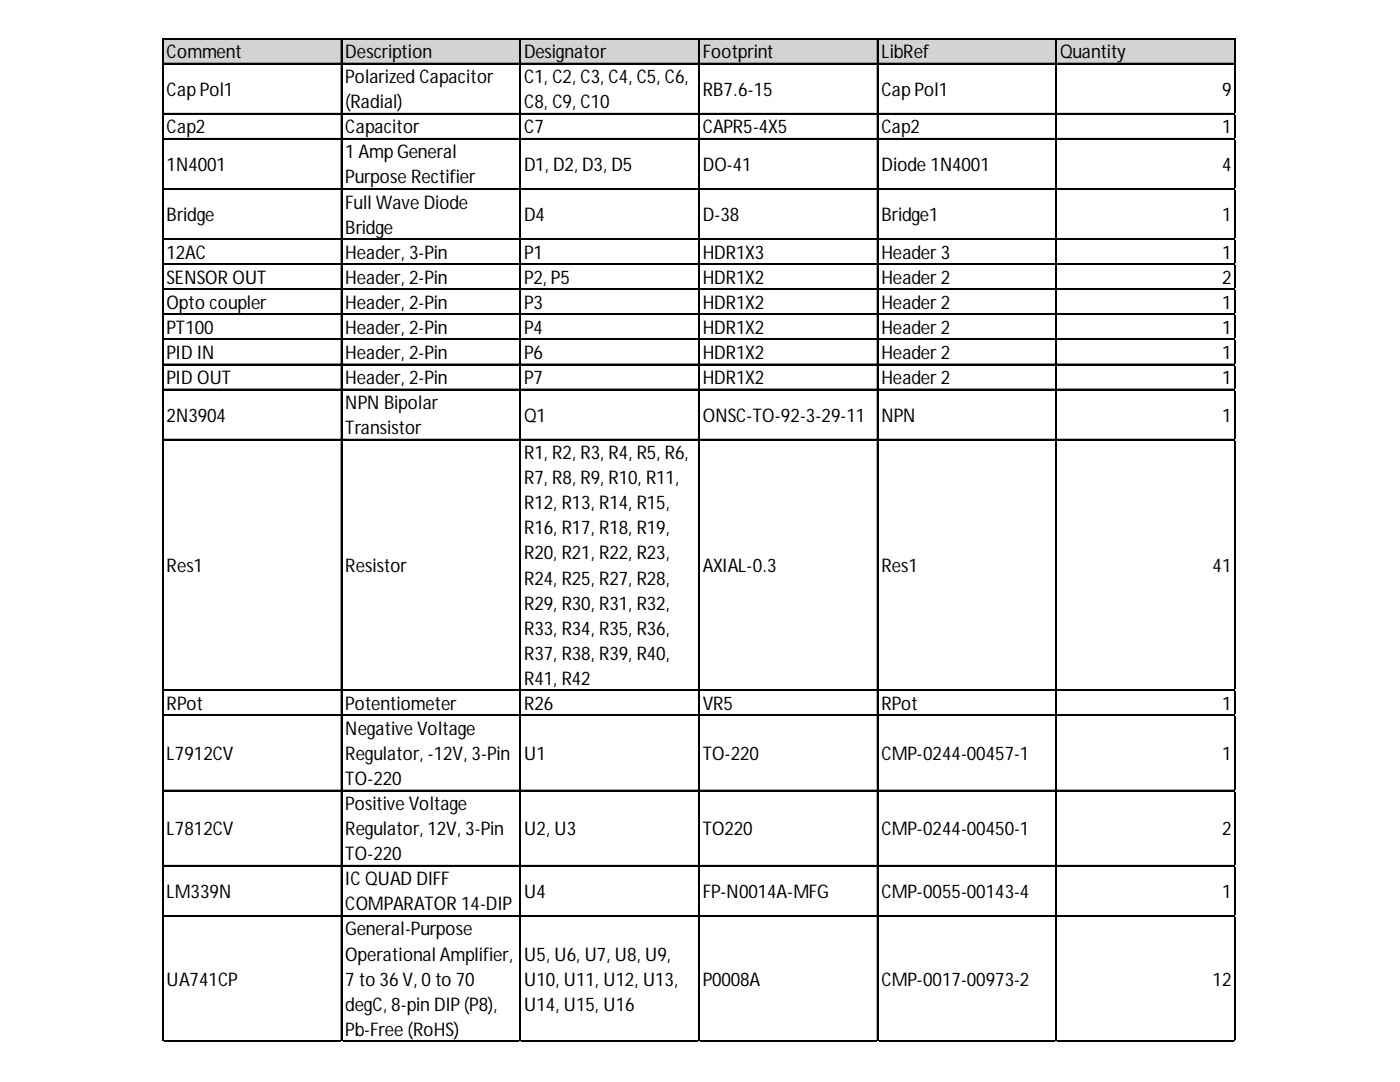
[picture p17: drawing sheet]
<svg xmlns="http://www.w3.org/2000/svg" width="279mm" height="216mm" viewBox="0 0 279 216" stroke-linecap="round" stroke-linejoin="round" font-family="sans-serif">
<defs><g id="words">
<g font-size="3.8">
<text x="33.3" y="11.6">Comment</text>
<text x="68.9" y="11.6">Description</text>
<text x="104.6" y="11.6">Designator</text>
<text x="140.2" y="11.6">Footprint</text>
<text x="175.9" y="11.6">LibRef</text>
<text x="211.6" y="11.6">Quantity</text>
<text x="68.9" y="16.6">Polarized Capacitor</text>
<text x="104.6" y="16.6">C1, C2, C3, C4, C5, C6,</text>
<text x="33.3" y="19.1">Cap Pol1</text>
<text x="68.9" y="21.6">(Radial)</text>
<text x="104.6" y="21.6">C8, C9, C10</text>
<text x="140.2" y="19.1">RB7.6-15</text>
<text x="175.9" y="19.1">Cap Pol1</text>
<text x="243.9" y="19.1">9</text>
<text x="33.3" y="26.6">Cap2</text>
<text x="68.9" y="26.6">Capacitor</text>
<text x="104.6" y="26.6">C7</text>
<text x="140.2" y="26.6">CAPR5-4X5</text>
<text x="175.9" y="26.6">Cap2</text>
<text x="243.9" y="26.6">1</text>
<text x="33.3" y="34.1">1N4001</text>
<text x="68.9" y="31.6">1 Amp General</text>
<text x="104.6" y="34.1">D1, D2, D3, D5</text>
<text x="140.2" y="34.1">DO-41</text>
<text x="175.9" y="34.1">Diode 1N4001</text>
<text x="243.9" y="34.1">4</text>
<text x="68.9" y="36.6">Purpose Rectifier</text>
<text x="68.9" y="41.6">Full Wave Diode</text>
<text x="33.3" y="44.1">Bridge</text>
<text x="68.9" y="46.6">Bridge</text>
<text x="104.6" y="44.1">D4</text>
<text x="140.2" y="44.1">D-38</text>
<text x="175.9" y="44.1">Bridge1</text>
<text x="243.9" y="44.1">1</text>
<text x="33.3" y="51.6">12AC</text>
<text x="68.9" y="51.6">Header, 3-Pin</text>
<text x="104.6" y="51.6">P1</text>
<text x="140.2" y="51.6">HDR1X3</text>
<text x="175.9" y="51.6">Header 3</text>
<text x="243.9" y="51.6">1</text>
<text x="33.3" y="56.6">SENSOR OUT</text>
<text x="68.9" y="56.6">Header, 2-Pin</text>
<text x="104.6" y="56.6">P2, P5</text>
<text x="140.2" y="56.6">HDR1X2</text>
<text x="175.9" y="56.6">Header 2</text>
<text x="243.9" y="56.6">2</text>
<text x="33.3" y="61.6">Opto coupler</text>
<text x="68.9" y="61.6">Header, 2-Pin</text>
<text x="104.6" y="61.6">P3</text>
<text x="140.2" y="61.6">HDR1X2</text>
<text x="175.9" y="61.6">Header 2</text>
<text x="243.9" y="61.6">1</text>
<text x="33.3" y="66.6">PT100</text>
<text x="33.3" y="71.6">PID IN</text>
<text x="68.9" y="66.6">Header, 2-Pin</text>
<text x="68.9" y="71.6">Header, 2-Pin</text>
<text x="104.6" y="66.6">P4</text>
<text x="104.6" y="71.6">P6</text>
<text x="140.2" y="66.6">HDR1X2</text>
<text x="140.2" y="71.6">HDR1X2</text>
<text x="175.9" y="66.6">Header 2</text>
<text x="175.9" y="71.6">Header 2</text>
<text x="243.9" y="66.6">1</text>
<text x="243.9" y="71.6">1</text>
<text x="33.3" y="76.6">PID OUT</text>
<text x="68.9" y="76.6">Header, 2-Pin</text>
<text x="104.6" y="76.6">P7</text>
<text x="140.2" y="76.6">HDR1X2</text>
<text x="175.9" y="76.6">Header 2</text>
<text x="243.9" y="76.6">1</text>
<text x="68.9" y="81.6">NPN Bipolar</text>
<text x="33.3" y="84.1">2N3904</text>
<text x="68.9" y="86.6">Transistor</text>
<text x="104.6" y="84.1">Q1</text>
<text x="140.2" y="84.1">ONSC-TO-92-3-29-11</text>
<text x="175.9" y="84.1">NPN</text>
<text x="243.9" y="84.1">1</text>
<text x="104.6" y="91.6">R1, R2, R3, R4, R5, R6,</text>
<text x="104.6" y="96.6">R7, R8, R9, R10, R11,</text>
<text x="104.6" y="101.6">R12, R13, R14, R15,</text>
<text x="104.6" y="106.6">R16, R17, R18, R19,</text>
<text x="104.6" y="111.6">R20, R21, R22, R23,</text>
<text x="33.3" y="114.1">Res1</text>
<text x="68.9" y="114.1">Resistor</text>
<text x="104.6" y="116.6">R24, R25, R27, R28,</text>
<text x="140.2" y="114.1">AXIAL-0.3</text>
<text x="175.9" y="114.1">Res1</text>
<text x="242" y="114.1">41</text>
<text x="104.6" y="121.6">R29, R30, R31, R32,</text>
<text x="104.6" y="126.6">R33, R34, R35, R36,</text>
<text x="104.6" y="131.6">R37, R38, R39, R40,</text>
<text x="104.6" y="136.6">R41, R42</text>
<text x="33.3" y="141.7">RPot</text>
<text x="68.9" y="141.7">Potentiometer</text>
<text x="104.6" y="141.7">R26</text>
<text x="140.2" y="141.7">VR5</text>
<text x="175.9" y="141.7">RPot</text>
<text x="243.9" y="141.7">1</text>
<text x="68.9" y="146.7">Negative Voltage</text>
<text x="33.3" y="151.7">L7912CV</text>
<text x="68.9" y="151.7">Regulator, -12V, 3-Pin</text>
<text x="104.6" y="151.7">U1</text>
<text x="140.2" y="151.7">TO-220</text>
<text x="175.9" y="151.7">CMP-0244-00457-1</text>
<text x="243.9" y="151.7">1</text>
<text x="68.9" y="156.7">TO-220</text>
<text x="68.9" y="161.7">Positive Voltage</text>
<text x="33.3" y="166.7">L7812CV</text>
<text x="68.9" y="166.7">Regulator, 12V, 3-Pin</text>
<text x="104.6" y="166.7">U2, U3</text>
<text x="140.2" y="166.7">TO220</text>
<text x="175.9" y="166.7">CMP-0244-00450-1</text>
<text x="243.9" y="166.7">2</text>
<text x="68.9" y="171.7">TO-220</text>
<text x="33.3" y="179.2">LM339N</text>
<text x="68.9" y="176.7">IC QUAD DIFF</text>
<text x="104.6" y="179.2">U4</text>
<text x="140.2" y="179.2">FP-N0014A-MFG</text>
<text x="175.9" y="179.2">CMP-0055-00143-4</text>
<text x="243.9" y="179.2">1</text>
<text x="68.9" y="181.7">COMPARATOR 14-DIP</text>
<text x="68.9" y="186.7">General-Purpose</text>
<text x="68.9" y="191.7">Operational Amplifier,</text>
<text x="104.6" y="191.7">U5, U6, U7, U8, U9,</text>
<text x="33.3" y="196.7">UA741CP</text>
<text x="68.9" y="196.7">7 to 36 V, 0 to 70</text>
<text x="104.6" y="196.7">U10, U11, U12, U13,</text>
<text x="140.2" y="196.7">P0008A</text>
<text x="175.9" y="196.7">CMP-0017-00973-2</text>
<text x="242" y="196.7">12</text>
<text x="68.9" y="201.7">degC, 8-pin DIP (P8),</text>
<text x="104.6" y="201.7">U14, U15, U16</text>
<text x="68.9" y="206.7">Pb-Free (RoHS)</text>
</g>
</g></defs>
<path d="M32.6 7.8h214v5h-214z" fill="#d3d3d3"/>
<g fill="none" stroke="#000" stroke-width=".21">
<path d="M32.4 7.6v200.3M32.5 7.6v200.3M32.6 7.6h214M32.6 7.7h214M32.6 12.6h214M32.6 12.7h214M68.1 7.8v200.1M68.2 7.8v200.1M103.7 7.8v200.1M103.8 7.8v200.1M139.4 7.8v200.1M139.5 7.8v200.1"/>
<path d="M175.1 7.8v200.1M175.2 7.8v200.1M210.7 7.8v200.1M210.8 7.8v200.1M246.4 7.8v200.1M246.5 7.8v200.1M32.6 22.6h214M32.6 22.7h214M32.6 27.6h214M32.6 27.7h214M32.6 37.6h214M32.6 37.7h214"/>
<path d="M32.6 47.6h214M32.6 47.7h214M32.6 52.6h214M32.6 52.7h214M32.6 57.6h214M32.6 57.7h214M32.6 62.6h214M32.6 62.7h214M32.6 67.6h214M32.6 67.7h214M32.6 72.6h214M32.6 72.7h214"/>
<path d="M32.6 77.6h214M32.6 77.7h214M32.6 87.6h214M32.6 87.7h214M32.6 137.7h214M32.6 137.8h214M32.6 142.7h214M32.6 142.8h214M32.6 157.7h214M32.6 157.8h214M32.6 172.7h214M32.6 172.8h214"/>
<path d="M32.6 182.7h214M32.6 182.8h214M32.6 207.7h214M32.6 207.8h214"/>
</g>
<path d="M32.4 207.9h.1" fill="none" stroke="#e0e0e0" stroke-width=".21"/>
<path d="M32.4 207.9h.2z" fill="#e0e0e0"/>
<path d="M68.1 207.9h.1" fill="none" stroke="#e0e0e0" stroke-width=".21"/>
<path d="M68.1 207.9h.2z" fill="#e0e0e0"/>
<path d="M103.7 207.9h.1" fill="none" stroke="#e0e0e0" stroke-width=".21"/>
<path d="M103.7 207.9h.3z" fill="#e0e0e0"/>
<path d="M139.4 207.9h.1" fill="none" stroke="#e0e0e0" stroke-width=".21"/>
<path d="M139.4 207.9h.2z" fill="#e0e0e0"/>
<path d="M175.1 207.9h.1" fill="none" stroke="#e0e0e0" stroke-width=".21"/>
<path d="M175.1 207.9h.2z" fill="#e0e0e0"/>
<path d="M210.7 207.9h.1" fill="none" stroke="#e0e0e0" stroke-width=".21"/>
<path d="M210.7 207.9h.2z" fill="#e0e0e0"/>
<path d="M246.4 207.9h.1" fill="none" stroke="#e0e0e0" stroke-width=".21"/>
<path d="M246.4 207.9h.2z" fill="#e0e0e0"/>
<path d="M246.6 22.6h.1" fill="none" stroke="#e0e0e0" stroke-width=".21"/>
<path d="M246.6 22.6v.2z" fill="#e0e0e0"/>
<path d="M246.6 27.6h.1" fill="none" stroke="#e0e0e0" stroke-width=".21"/>
<path d="M246.6 27.6v.2z" fill="#e0e0e0"/>
<path d="M246.6 37.6h.1" fill="none" stroke="#e0e0e0" stroke-width=".21"/>
<path d="M246.6 37.6v.2z" fill="#e0e0e0"/>
<path d="M246.6 47.6h.1" fill="none" stroke="#e0e0e0" stroke-width=".21"/>
<path d="M246.6 47.6v.2z" fill="#e0e0e0"/>
<path d="M246.6 52.6h.1" fill="none" stroke="#e0e0e0" stroke-width=".21"/>
<path d="M246.6 52.6v.2z" fill="#e0e0e0"/>
<path d="M246.6 57.6h.1" fill="none" stroke="#e0e0e0" stroke-width=".21"/>
<path d="M246.6 57.6v.2z" fill="#e0e0e0"/>
<path d="M246.6 62.6h.1" fill="none" stroke="#e0e0e0" stroke-width=".21"/>
<path d="M246.6 62.6v.2z" fill="#e0e0e0"/>
<path d="M246.6 67.6h.1" fill="none" stroke="#e0e0e0" stroke-width=".21"/>
<path d="M246.6 67.6v.2z" fill="#e0e0e0"/>
<path d="M246.6 72.6h.1" fill="none" stroke="#e0e0e0" stroke-width=".21"/>
<path d="M246.6 72.6v.2z" fill="#e0e0e0"/>
<path d="M246.6 77.6h.1" fill="none" stroke="#e0e0e0" stroke-width=".21"/>
<path d="M246.6 77.6v.2z" fill="#e0e0e0"/>
<path d="M246.6 87.6h.1" fill="none" stroke="#e0e0e0" stroke-width=".21"/>
<path d="M246.6 87.6v.3z" fill="#e0e0e0"/>
<path d="M246.6 137.7h.1" fill="none" stroke="#e0e0e0" stroke-width=".21"/>
<path d="M246.6 137.7v.2z" fill="#e0e0e0"/>
<path d="M246.6 142.7h.1" fill="none" stroke="#e0e0e0" stroke-width=".21"/>
<path d="M246.6 142.7v.2z" fill="#e0e0e0"/>
<path d="M246.6 157.7h.1" fill="none" stroke="#e0e0e0" stroke-width=".21"/>
<path d="M246.6 157.7v.2z" fill="#e0e0e0"/>
<path d="M246.6 172.7h.1" fill="none" stroke="#e0e0e0" stroke-width=".21"/>
<path d="M246.6 172.7v.2z" fill="#e0e0e0"/>
<path d="M246.6 182.7h.1" fill="none" stroke="#e0e0e0" stroke-width=".21"/>
<path d="M246.6 182.7v.2z" fill="#e0e0e0"/>
<path d="M246.6 207.7h.1" fill="none" stroke="#e0e0e0" stroke-width=".21"/>
<path d="M246.6 207.7v.2z" fill="#e0e0e0"/>
<use href="#words"/>
</svg>
